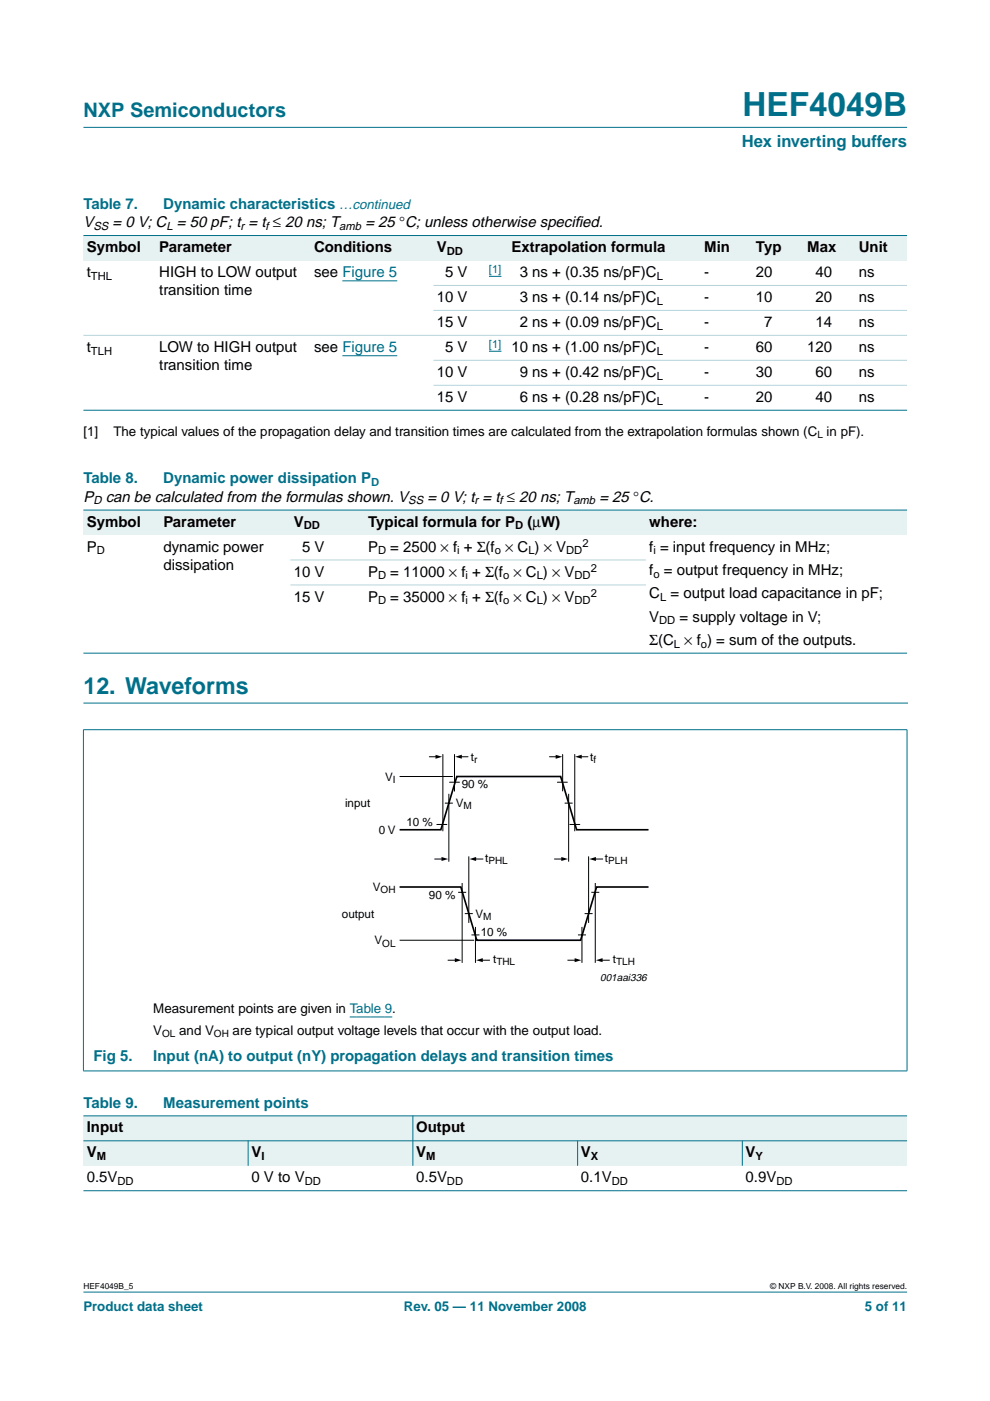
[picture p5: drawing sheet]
<svg xmlns="http://www.w3.org/2000/svg" width="210mm" height="297mm" viewBox="0 0 210 297" stroke-linecap="round" stroke-linejoin="round" font-family="sans-serif">
<defs><g id="words">
<text font-size="7.1" fill="#00708a" x="157.4" y="24.7">HEF4049B</text>
<text font-size="4.9" fill="#00708a" x="17.7" y="147.1">12. Waveforms</text>
<text font-size="4.2" fill="#00708a" x="17.7" y="24.9">NXP Semiconductors</text>
<text font-size="3.5" fill="#00708a" x="157.3" y="31.1">Hex inverting buffers</text>
<g font-size="3.2" fill="#00708a">
<text x="17.7" y="44.3">Table 7.</text>
<text x="34.6" y="44.3">Dynamic characteristics …continued</text>
<text x="17.7" y="102.5">Table 8.</text>
<text x="34.6" y="102.5">Dynamic power dissipation P</text>
<text x="19.8" y="224.9">Fig 5.</text>
<text x="32.5" y="224.9">Input (nA) to output (nY) propagation delays and transition times</text>
<text x="17.7" y="234.8">Table 9.</text>
<text x="34.6" y="234.8">Measurement points</text>
</g>
<g font-size="3.2">
<text x="17.7" y="48.2">V</text>
<text x="18.4" y="53.5">Symbol</text>
<text x="23.9" y="48.2">= 0 V; C = 50 pF; t = t ≤ 20 ns; T</text>
<text x="33.8" y="53.5">Parameter</text>
<text x="66.6" y="53.5">Conditions</text>
<text x="77.5" y="48.2">= 25 °C; unless otherwise specif</text>
<text x="92.6" y="53.5">V</text>
<text x="108.4" y="53.5">Extrapolation formula</text>
<text x="121.9" y="48.2">ied.</text>
<text x="149.3" y="53.5">Min</text>
<text x="160.2" y="53.5">Typ</text>
<text x="171.2" y="53.5">Max</text>
<text x="182.1" y="53.5">Unit</text>
<text x="18.4" y="58.8">t</text>
<text x="33.8" y="58.8">HIGH to LOW output</text>
<text x="66.6" y="58.8">see Figure 5</text>
<text x="94.4" y="58.8">5 V</text>
<text x="110.2" y="58.8">3 ns + (0.35 ns/pF)C</text>
<text x="149.3" y="58.8">-</text>
<text x="160.2" y="58.8">20</text>
<text x="172.9" y="58.8">40</text>
<text x="182.1" y="58.8">ns</text>
<text x="33.8" y="62.6">transition time</text>
<text x="92.6" y="64">10 V</text>
<text x="110.2" y="64">3 ns + (0.14 ns/pF)C</text>
<text x="149.3" y="64">-</text>
<text x="160.2" y="64">10</text>
<text x="172.9" y="64">20</text>
<text x="182.1" y="64">ns</text>
<text x="92.6" y="69.3">15 V</text>
<text x="110.2" y="69.3">2 ns + (0.09 ns/pF)C</text>
<text x="149.3" y="69.3">-</text>
<text x="162" y="69.3">7</text>
<text x="172.9" y="69.3">14</text>
<text x="182.1" y="69.3">ns</text>
<text x="18.4" y="74.6">t</text>
<text x="33.8" y="74.6">LOW to HIGH output</text>
<text x="66.6" y="74.6">see Figure 5</text>
<text x="94.4" y="74.6">5 V</text>
<text x="108.4" y="74.6">10 ns + (1.00 ns/pF)C</text>
<text x="149.3" y="74.6">-</text>
<text x="160.2" y="74.6">60</text>
<text x="171.2" y="74.6">120</text>
<text x="182.1" y="74.6">ns</text>
<text x="33.8" y="78.5">transition time</text>
<text x="92.6" y="79.9">10 V</text>
<text x="110.2" y="79.9">9 ns + (0.42 ns/pF)C</text>
<text x="149.3" y="79.9">-</text>
<text x="160.2" y="79.9">30</text>
<text x="172.9" y="79.9">60</text>
<text x="182.1" y="79.9">ns</text>
<text x="92.6" y="85.2">15 V</text>
<text x="110.2" y="85.2">6 ns + (0.28 ns/pF)C</text>
<text x="149.3" y="85.2">-</text>
<text x="160.2" y="85.2">20</text>
<text x="172.9" y="85.2">40</text>
<text x="182.1" y="85.2">ns</text>
<text x="17.7" y="106.4">P</text>
<text x="22.4" y="106.4">can be calculated from the formulas shown. V</text>
<text x="90.6" y="106.4">= 0 V; t = t ≤ 20 ns; T</text>
<text x="127.1" y="106.4">= 25 °C.</text>
<text x="18.4" y="111.7">Symbol</text>
<text x="34.6" y="111.7">Parameter</text>
<text x="62.3" y="111.7">V</text>
<text x="78" y="111.7">Typical formula for P</text>
<text x="111.8" y="111.7">(µW)</text>
<text x="137.7" y="111.7">where:</text>
<text x="18.4" y="117">P</text>
<text x="34.6" y="117">dynamic power</text>
<text x="64" y="117">5 V</text>
<text x="78" y="117">P</text>
<text x="82.7" y="117">= 2500 × f + Σ(f × C ) × V</text>
<text x="137.7" y="117">f = input frequency in MHz;</text>
<text x="34.6" y="120.8">dissipation</text>
<text x="62.3" y="122.3">10 V</text>
<text x="78" y="122.3">P</text>
<text x="82.7" y="122.3">= 11000 × f + Σ(f × C ) × V</text>
<text x="137.7" y="121.9">f = output frequency in MHz;</text>
<text x="62.3" y="127.5">15 V</text>
<text x="78" y="127.5">P</text>
<text x="82.7" y="127.5">= 35000 × f + Σ(f × C ) × V</text>
<text x="137.7" y="126.8">C = output load capacitance in pF;</text>
<text x="137.7" y="131.8">V</text>
<text x="144.1" y="131.8">= supply voltage in V;</text>
<text x="137.7" y="136.7">Σ(C × f ) = sum of the outputs.</text>
<text x="18.4" y="240.1">Input</text>
<text x="18.4" y="245.4">V</text>
<text x="53.3" y="245.4">V</text>
<text x="88.2" y="240.1">Output</text>
<text x="88.2" y="245.4">V</text>
<text x="123.2" y="245.4">V</text>
<text x="158.1" y="245.4">V</text>
<text x="18.4" y="250.7">0.5V</text>
<text x="53.3" y="250.7">0 V to V</text>
<text x="88.2" y="250.7">0.5V</text>
<text x="123.2" y="250.7">0.1V</text>
<text x="158.1" y="250.7">0.9V</text>
</g>
<g font-size="2.8">
<text x="17.7" y="92.4">[1]</text>
<text x="24" y="92.4">The typical values of the propagation delay and transition times are calculated from the extrapolation formulas shown (C in pF).</text>
<text x="32.5" y="214.8">Measurement points are given in Table 9.</text>
<text x="32.5" y="219.4">V</text>
<text x="38" y="219.4">and V</text>
<text x="49.3" y="219.4">are typical output voltage levels that occur with the output load.</text>
</g>
<g font-size="2.8" fill="#00708a">
<text x="17.7" y="278">Product data sheet</text>
<text x="85.6" y="278">Rev. 05 — 11 November 2008</text>
<text x="183.4" y="278">5 of 11</text>
</g>
<g font-size="2.5">
<text x="99.8" y="161.2">t</text>
<text x="125.1" y="161.2">t</text>
<text x="81.6" y="165.5">V</text>
<text x="97.9" y="167.2">90 %</text>
<text x="73.2" y="171.1">input</text>
<text x="96.6" y="171.1">V</text>
<text x="80.3" y="176.8">0 V</text>
<text x="86.2" y="175.1">10 %</text>
<text x="102.9" y="182.7">t</text>
<text x="128.3" y="182.7">t</text>
<text x="79.1" y="188.9">V</text>
<text x="90.9" y="190.6">90 %</text>
<text x="72.5" y="194.6">output</text>
<text x="100.8" y="194.6">V</text>
<text x="79.4" y="200.2">V</text>
<text x="101.9" y="198.5">10 %</text>
<text x="104.5" y="204.1">t</text>
<text x="129.9" y="204.1">t</text>
</g>
<g font-size="2.4">
<text x="19.8" y="48.7">SS</text>
<text x="35.3" y="48.7">L</text>
<text x="51" y="48.7">r</text>
<text x="56.3" y="48.7">f</text>
<text x="71.9" y="48.7">amb</text>
<text x="19.3" y="59.3">THL</text>
<text x="94.7" y="54">DD</text>
<text x="139.2" y="59.3">L</text>
<text x="139.2" y="64.6">L</text>
<text x="139.2" y="69.9">L</text>
<text x="19.3" y="75.2">TLH</text>
<text x="139.2" y="75.2">L</text>
<text x="139.2" y="80.5">L</text>
<text x="139.2" y="85.8">L</text>
<text x="19.8" y="107">D</text>
<text x="86.5" y="107">SS</text>
<text x="100.6" y="107">r</text>
<text x="105.9" y="107">f</text>
<text x="121.6" y="107">amb</text>
<text x="64.4" y="112.2">DD</text>
<text x="109.2" y="112.2">D</text>
<text x="20.5" y="117.5">D</text>
<text x="80.1" y="117.5">D</text>
<text x="96.9" y="117.5">i</text>
<text x="104.9" y="117.5">o</text>
<text x="112" y="117.5">L</text>
<text x="120" y="117.5">DD</text>
<text x="123.5" y="116">2</text>
<text x="138.5" y="117.5">i</text>
<text x="80.1" y="122.8">D</text>
<text x="98.7" y="122.8">i</text>
<text x="106.7" y="122.8">o</text>
<text x="113.8" y="122.8">L</text>
<text x="121.8" y="122.8">DD</text>
<text x="125.2" y="121.3">2</text>
<text x="138.5" y="122.5">o</text>
<text x="80.1" y="128.1">D</text>
<text x="98.7" y="128.1">i</text>
<text x="106.7" y="128.1">o</text>
<text x="113.8" y="128.1">L</text>
<text x="121.8" y="128.1">DD</text>
<text x="125.2" y="126.6">2</text>
<text x="139.9" y="127.4">L</text>
<text x="139.8" y="132.4">DD</text>
<text x="142.9" y="137.3">L</text>
<text x="148.6" y="137.3">o</text>
<text x="20.5" y="246">M</text>
<text x="55.4" y="246">I</text>
<text x="90.4" y="246">M</text>
<text x="125.3" y="246">X</text>
<text x="160.2" y="246">Y</text>
<text x="24.9" y="251.3">DD</text>
<text x="64.6" y="251.3">DD</text>
<text x="94.8" y="251.3">DD</text>
<text x="129.7" y="251.3">DD</text>
<text x="164.6" y="251.3">DD</text>
</g>
<g font-size="2.4" fill="#00f">
<text x="103.7" y="57.8">[1]</text>
<text x="103.7" y="73.7">[1]</text>
</g>
<text font-size="2.4" fill="#00708a" x="78.7" y="103.1">D</text>
<text font-size="2.2" x="127.3" y="207.9">001aai336</text>
<g font-size="2.1">
<text x="173.3" y="92.9">L</text>
<text x="100.5" y="161.7">r</text>
<text x="125.8" y="161.7">f</text>
<text x="83.3" y="166">I</text>
<text x="98.3" y="171.6">M</text>
<text x="103.5" y="183.2">PHL</text>
<text x="128.9" y="183.2">PLH</text>
<text x="80.7" y="189.4">OH</text>
<text x="102.5" y="195">M</text>
<text x="81.1" y="200.7">OL</text>
<text x="105.2" y="204.6">THL</text>
<text x="130.6" y="204.6">TLH</text>
<text x="34.4" y="219.9">OL</text>
<text x="45.4" y="219.9">OH</text>
</g>
<g font-size="1.8">
<text x="17.7" y="273.4">HEF4049B_5</text>
<text x="163.3" y="273.4">© NXP B.V. 2008. All rights reserved.</text>
</g>
</g></defs>
<g fill="#00708a" stroke="#00708a" stroke-width=".21">
<path d="M17.7 273.9h174.6z"/>
<path d="M17.7 27h174.6z"/>
</g>
<path d="M17.7 149.1h174.7" fill="none" stroke="#00708a" stroke-width=".21"/>
<path d="M72.6 59.5h11.6M103.7 58.6h2.6M72.6 75.4h11.6M103.7 74.5h2.6" fill="none" stroke="#00f" stroke-width=".21"/>
<g fill="#e6f2f2">
<path d="M17.7 49.9h15.4v5.3h-15.4z" fill-rule="evenodd"/>
<path d="M33.1 49.9h32.8v5.3h-32.8z" fill-rule="evenodd"/>
<path d="M65.9 49.9h26v5.3h-26z" fill-rule="evenodd"/>
<path d="M91.9 49.9h15.8v5.3h-15.8z" fill-rule="evenodd"/>
<path d="M107.7 49.9h40.9v5.3h-40.9z" fill-rule="evenodd"/>
<path d="M148.6 49.9h10.9v5.3h-10.9z" fill-rule="evenodd"/>
<path d="M159.5 49.9h11v5.3h-11z" fill-rule="evenodd"/>
<path d="M170.5 49.9h10.9v5.3h-10.9z" fill-rule="evenodd"/>
<path d="M181.4 49.9h10.9v5.3h-10.9z" fill-rule="evenodd"/>
</g>
<g fill="#00708a" stroke="#00708a" stroke-width=".21">
<path d="M17.7 49.9h174.6z"/>
<path d="M17.7 87h174.6z"/>
</g>
<g fill="#b3d4db" stroke="#b3d4db" stroke-width=".21">
<path d="M91.9 60.5h100.4z"/>
<path d="M91.9 65.8h100.4z"/>
<path d="M17.7 71.1h174.6z"/>
<path d="M91.9 76.4h100.4z"/>
<path d="M91.9 81.7h100.4z"/>
</g>
<g fill="#e6f2f2">
<path d="M17.7 108.1h16.2v5.3h-16.2z" fill-rule="evenodd"/>
<path d="M33.9 108.1h27.7v5.3h-27.7z" fill-rule="evenodd"/>
<path d="M61.6 108.1h15.7v5.3h-15.7z" fill-rule="evenodd"/>
<path d="M77.3 108.1h59.6v5.3h-59.6z" fill-rule="evenodd"/>
<path d="M136.9 108.1h55.4v5.3h-55.4z" fill-rule="evenodd"/>
</g>
<g fill="#00708a" stroke="#00708a" stroke-width=".21">
<path d="M17.7 108.1h174.6z"/>
<path d="M17.7 138.5h174.6z"/>
<path d="M17.7 154.8v72.2z"/>
<path d="M192.3 154.8v72.2z"/>
<path d="M17.6 154.7h174.8z"/>
<path d="M17.6 227.1h174.8z"/>
</g>
<g fill="#b3d4db" stroke="#b3d4db" stroke-width=".21">
<path d="M61.6 118.7h75.3z"/>
<path d="M61.6 124h75.3z"/>
</g>
<path d="M74.2 215.6h9" fill="none" stroke="#00f" stroke-width=".21"/>
<g fill="none" stroke="#000" stroke-width=".21">
<path d="M93.9 160v16.2M96.4 160v7.7M119.3 160v7.7M121.9 160v16.2M84.7 164.6h11.3M91 160.4h1.9M92.6 174.8h2.1M94.3 170.3h1.7M95.2 168.3v14.4M95.3 165.8h2.1M97.4 160.4h1.8M116.5 160.4h1.9"/>
<path d="M118.2 165.8h2.1M119.7 170.3h1.7M120.6 168.3v14.4M120.8 174.8h2.1M123.1 160.4h1.6M84.7 199.3h15.8M92.2 182.1h1.7M97.1 189.2h1.7M98 187.2v16.9M98.6 193.7h1.6M99.4 181.6v14.1M100 198.2h1.7"/>
<path d="M100.7 182.1h1.7M100.8 196.5v7.6M117.6 182.1h1.7M122.5 198.2h1.7M123.4 196.5v7.6M124 193.7h1.6M124.8 181.6v14.1M125.4 189.2h1.7M126.1 182.1h1.7M126.2 187.2v16.9M95 203.6h1.7M102.1 203.6h1.7"/>
<path d="M120.4 203.6h1.7M127.5 203.6h1.7"/>
</g>
<path d="M92.3 160l1.5 .4-1.5 .5zM96.5 160.4l1.4-.4v.9zM117.8 160l1.4 .4-1.4 .5zM121.9 160.4l1.4-.4v.9zM93.6 181.7l1.4 .4-1.4 .4zM99.5 182.1l1.5-.4v.8zM119 181.7l1.4 .4-1.4 .4zM124.9 182.1l1.5-.4v.8zM96.4 203.1l1.4 .5-1.4 .4zM101 203.6l1.4-.5v.9zM121.8 203.1l1.4 .5-1.4 .4zM126.4 203.6l1.4-.5v.9z" fill="#000"/>
<path d="M84.7 175.9h8.8l3.4-11.3h22l3.4 11.3h15.2M84.7 188.1h13l3.4 11.2h22l3.4-11.2h11" fill="none" stroke="#000" stroke-width=".35"/>
<g fill="#e6f2f2">
<path d="M17.7 236.6h69.8v5.3h-69.8z" fill-rule="evenodd"/>
<path d="M87.5 236.6h104.8v5.3h-104.8z" fill-rule="evenodd"/>
<path d="M17.7 241.9h34.9v5.3h-34.9z" fill-rule="evenodd"/>
<path d="M52.6 241.9h34.9v5.3h-34.9z" fill-rule="evenodd"/>
<path d="M87.5 241.9h35v5.3h-35z" fill-rule="evenodd"/>
<path d="M122.5 241.9h34.9v5.3h-34.9z" fill-rule="evenodd"/>
<path d="M157.4 241.9h34.9v5.3h-34.9z" fill-rule="evenodd"/>
</g>
<g fill="#00708a" stroke="#00708a" stroke-width=".21">
<path d="M52.6 241.8v5.4z"/>
<path d="M87.5 236.5v10.7z"/>
<path d="M122.5 241.8v5.4z"/>
<path d="M157.4 241.8v5.4z"/>
<path d="M17.7 236.6h174.6z"/>
<path d="M17.7 241.9h174.6z"/>
<path d="M17.7 252.5h174.6z"/>
</g>
<use href="#words"/>
</svg>
